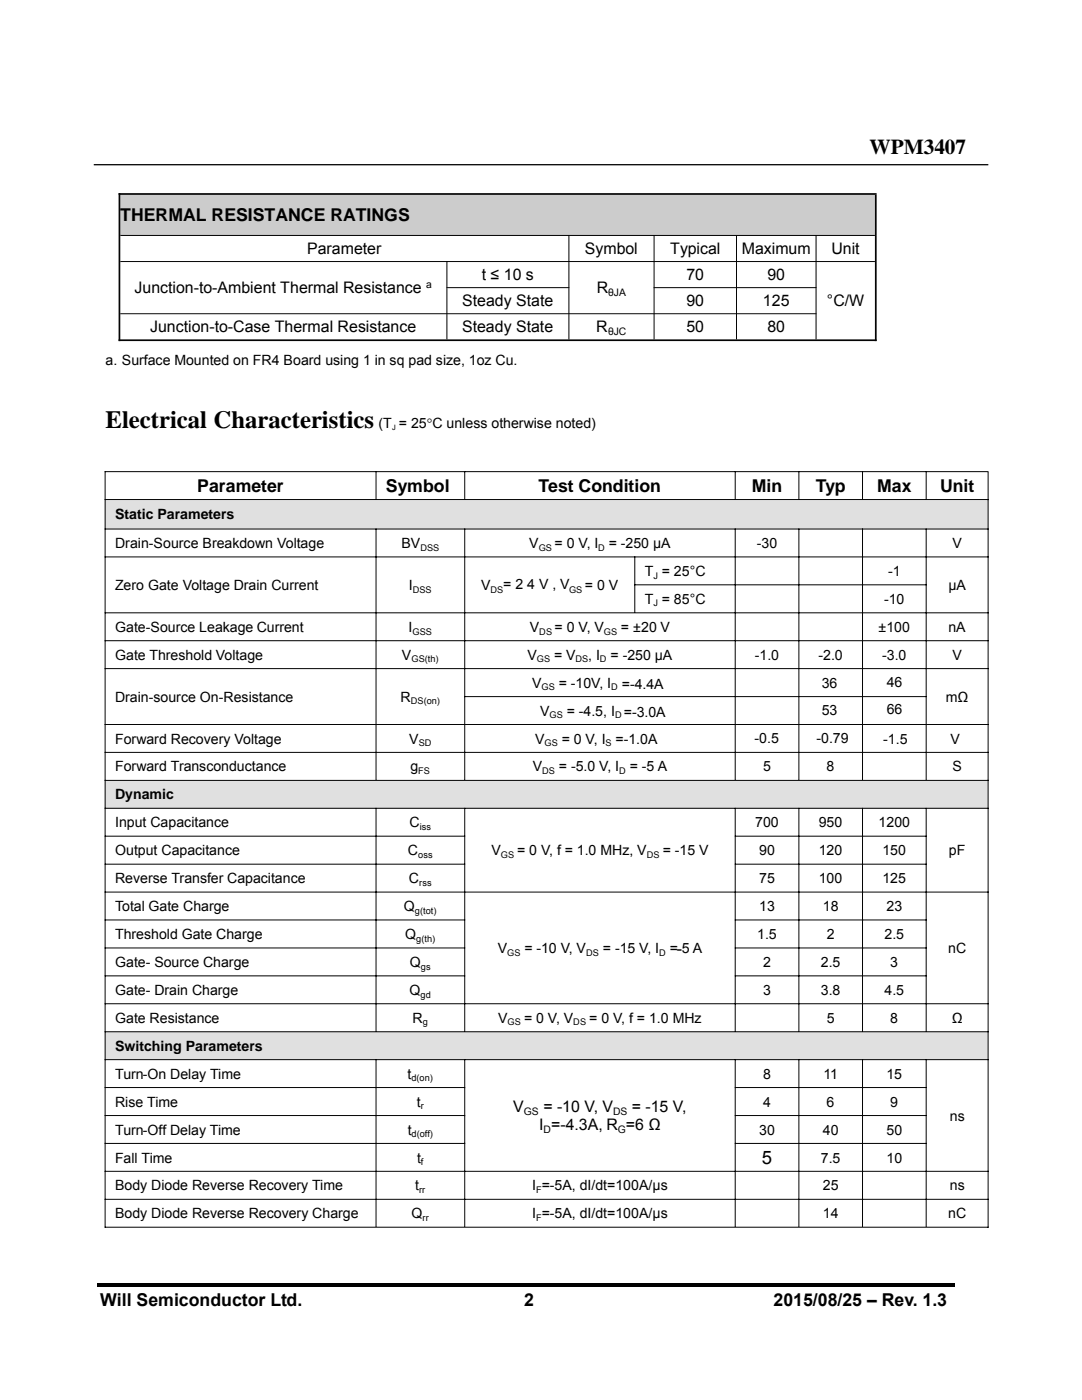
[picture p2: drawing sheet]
<svg xmlns="http://www.w3.org/2000/svg" width="216mm" height="279mm" viewBox="0 0 216 279" stroke-linecap="round" stroke-linejoin="round" font-family="sans-serif">
<defs><g id="words">
<text font-size="4.9" x="21.1" y="85.5">Electrical Characteristics</text>
<text font-size="4.2" x="173.5" y="30.8">WPM3407</text>
<text font-size="3.7" x="152" y="232.3">5</text>
<g font-size="3.5">
<text x="24" y="44.2">THERMAL RESISTANCE RATINGS</text>
<text x="39.4" y="98.2">Parameter</text>
<text x="77" y="98.2">Symbol</text>
<text x="107.5" y="98.2">Test Condition</text>
<text x="150" y="98.2">Min</text>
<text x="162.8" y="98.2">Typ</text>
<text x="175" y="98.2">Max</text>
<text x="187.6" y="98.2">Unit</text>
<text x="135" y="190.4">-</text>
<text x="20" y="260.6">Will Semiconductor Ltd.</text>
<text x="104.6" y="260.6">2</text>
<text x="154.4" y="260.6">2015/08/25 – Rev. 1.3</text>
</g>
<g font-size="3.2">
<text x="61.3" y="50.8">Parameter</text>
<text x="116.7" y="50.8">Symbol</text>
<text x="133.7" y="50.8">Typical</text>
<text x="148" y="50.8">Maximum</text>
<text x="165.9" y="50.8">Unit</text>
<text x="26.8" y="58.5">Junction-to-Ambient Thermal Resistance</text>
<text x="96.1" y="55.9">t ≤ 10 s</text>
<text x="119.1" y="58.5">R</text>
<text x="137" y="55.9">70</text>
<text x="153.1" y="55.9">90</text>
<text x="92.2" y="61.1">Steady State</text>
<text x="137" y="61.1">90</text>
<text x="152.2" y="61.1">125</text>
<text x="165" y="61.1">°C/W</text>
<text x="30" y="66.3">Junction-to-Case Thermal Resistance</text>
<text x="92.2" y="66.3">Steady State</text>
<text x="119" y="66.3">R</text>
<text x="137" y="66.3">50</text>
<text x="153.1" y="66.3">80</text>
<text x="102.4" y="222">V</text>
<text x="108.4" y="222">= -10 V, V</text>
<text x="126.1" y="222">= -15 V,</text>
<text x="107.6" y="225.6">I =-4.3A, R =6 Ω</text>
</g>
<g font-size="2.8">
<text x="21.1" y="72.8">a. Surface Mounted on FR4 Board using 1 in sq pad size, 1oz Cu.</text>
<text x="75.5" y="85.5">(T = 25°C unless otherwise noted)</text>
<text x="23" y="103.7">Static Parameters</text>
<text x="23" y="109.4">Drain-Source Breakdown Voltage</text>
<text x="80.1" y="109.4">BV</text>
<text x="105.6" y="109.4">V</text>
<text x="110.7" y="109.4">= 0 V, I</text>
<text x="121.5" y="109.4">= -250 µA</text>
<text x="151" y="109.4">-30</text>
<text x="190" y="109.4">V</text>
<text x="23" y="117.8">Zero Gate Voltage Drain Current</text>
<text x="81.6" y="117.8">I</text>
<text x="96" y="117.8">V</text>
<text x="100.4" y="117.6">= 2 4 V , V</text>
<text x="116.7" y="117.8">= 0 V</text>
<text x="128.7" y="115">T = 25°C</text>
<text x="177.2" y="115">-1</text>
<text x="189.2" y="117.8">µA</text>
<text x="128.7" y="120.5">T = 85°C</text>
<text x="176.4" y="120.5">-10</text>
<text x="23" y="131.7">Gate Threshold Voltage</text>
<text x="23" y="126.1">Gate-Source Leakage Current</text>
<text x="80.2" y="131.7">V</text>
<text x="81.5" y="126.1">I</text>
<text x="105.2" y="131.7">V</text>
<text x="105.7" y="126.1">V</text>
<text x="110.6" y="131.7">= V</text>
<text x="110.7" y="126.1">= 0 V, V</text>
<text x="117.4" y="131.7">, I</text>
<text x="121.8" y="131.7">= -250 µA</text>
<text x="123.9" y="126.1">= ±20 V</text>
<text x="150.6" y="131.7">-1.0</text>
<text x="163.3" y="131.7">-2.0</text>
<text x="175.3" y="126.1">±100</text>
<text x="176" y="131.7">-3.0</text>
<text x="189.2" y="126.1">nA</text>
<text x="190" y="131.7">V</text>
<text x="106.2" y="137.2">V</text>
<text x="111.5" y="137.2">= -10V, I</text>
<text x="124.1" y="137.6">=-4.4A</text>
<text x="164" y="137.4">36</text>
<text x="176.9" y="137.2">46</text>
<text x="23" y="140">Drain-source On-Resistance</text>
<text x="79.9" y="140">R</text>
<text x="107.8" y="142.8">V</text>
<text x="113.1" y="142.8">= -4.5, I =-3.0A</text>
<text x="164" y="142.7">53</text>
<text x="176.9" y="142.5">66</text>
<text x="188.7" y="140">mΩ</text>
<text x="23" y="148.4">Forward Recovery Voltage</text>
<text x="81.6" y="148.4">V</text>
<text x="106.8" y="148.4">V</text>
<text x="112.1" y="148.4">= 0 V, I</text>
<text x="122.8" y="148.4">=-1.0A</text>
<text x="150.6" y="148.3">-0.5</text>
<text x="162.9" y="148.3">-0.79</text>
<text x="176.2" y="148.5">-1.5</text>
<text x="189.6" y="148.5">V</text>
<text x="23" y="153.9">Forward Transconductance</text>
<text x="81.9" y="153.9">g</text>
<text x="106.3" y="153.9">V</text>
<text x="111.5" y="153.9">= -5.0 V, I</text>
<text x="125.7" y="153.9">= -5 A</text>
<text x="152.2" y="153.9">5</text>
<text x="164.9" y="153.9">8</text>
<text x="190" y="153.9">S</text>
<text x="23" y="159.6">Dynamic</text>
<text x="23" y="165.1">Input Capacitance</text>
<text x="81.7" y="165.1">C</text>
<text x="150.7" y="165.1">700</text>
<text x="163.4" y="165.1">950</text>
<text x="175.3" y="165.1">1200</text>
<text x="23" y="170.7">Output Capacitance</text>
<text x="81.4" y="170.7">C</text>
<text x="98" y="170.7">V</text>
<text x="103.2" y="170.7">= 0 V, f = 1.0 MHz, V</text>
<text x="132.3" y="170.7">= -15 V</text>
<text x="151.5" y="170.7">90</text>
<text x="163.4" y="170.7">120</text>
<text x="176.1" y="170.7">150</text>
<text x="189.3" y="170.7">pF</text>
<text x="23" y="176.3">Reverse Transfer Capacitance</text>
<text x="81.6" y="176.3">C</text>
<text x="151.5" y="176.3">75</text>
<text x="163.4" y="176.3">100</text>
<text x="176.1" y="176.3">125</text>
<text x="23" y="181.8">Total Gate Charge</text>
<text x="80.6" y="181.8">Q</text>
<text x="151.5" y="181.8">13</text>
<text x="164.2" y="181.8">18</text>
<text x="176.9" y="181.8">23</text>
<text x="23" y="187.4">Threshold Gate Charge</text>
<text x="80.9" y="187.4">Q</text>
<text x="99.3" y="190.2">V</text>
<text x="104.6" y="190.2">= -10 V, V</text>
<text x="120.3" y="190.2">= -15 V, I</text>
<text x="133.6" y="190.2">= 5 A</text>
<text x="151.1" y="187.4">1.5</text>
<text x="165" y="187.4">2</text>
<text x="176.5" y="187.4">2.5</text>
<text x="189.2" y="190.2">nC</text>
<text x="23" y="193">Gate- Source Charge</text>
<text x="81.8" y="193">Q</text>
<text x="152.3" y="193">2</text>
<text x="163.8" y="193">2.5</text>
<text x="177.6" y="193">3</text>
<text x="23" y="198.6">Gate- Drain Charge</text>
<text x="81.7" y="198.6">Q</text>
<text x="152.3" y="198.6">3</text>
<text x="163.8" y="198.6">3.8</text>
<text x="176.5" y="198.6">4.5</text>
<text x="23" y="209.7">Switching Parameters</text>
<text x="23" y="204.1">Gate Resistance</text>
<text x="82.3" y="204.1">R</text>
<text x="99.4" y="204.1">V</text>
<text x="104.6" y="204.1">= 0 V, V</text>
<text x="117.6" y="204.1">= 0 V, f = 1.0 MHz</text>
<text x="165" y="204.1">5</text>
<text x="177.7" y="204.1">8</text>
<text x="189.9" y="204.1">Ω</text>
<text x="23" y="215.3">Turn-On Delay Time</text>
<text x="81.3" y="215.3">t</text>
<text x="152.3" y="215.3">8</text>
<text x="164.3" y="215.3">11</text>
<text x="176.9" y="215.3">15</text>
<text x="23" y="220.8">Rise Time</text>
<text x="83.2" y="220.8">t</text>
<text x="152.3" y="220.8">4</text>
<text x="165" y="220.8">6</text>
<text x="177.7" y="220.8">9</text>
<text x="23" y="226.4">Turn-Off Delay Time</text>
<text x="81.3" y="226.4">t</text>
<text x="151.5" y="226.4">30</text>
<text x="164.2" y="226.4">40</text>
<text x="176.9" y="226.4">50</text>
<text x="189.5" y="223.6">ns</text>
<text x="23" y="232">Fall Time</text>
<text x="83.2" y="232">t</text>
<text x="163.8" y="232">7.5</text>
<text x="176.9" y="232">10</text>
<text x="23" y="237.6">Body Diode Reverse Recovery Time</text>
<text x="82.8" y="237.6">t</text>
<text x="106.2" y="237.6">I =-5A, dI/dt=100A/µs</text>
<text x="164.2" y="237.6">25</text>
<text x="189.5" y="237.6">ns</text>
<text x="23" y="243.2">Body Diode Reverse Recovery Charge</text>
<text x="82.1" y="243.2">Q</text>
<text x="106.2" y="243.2">I =-5A, dI/dt=100A/µs</text>
<text x="164.2" y="243.2">14</text>
<text x="189.2" y="243.2">nC</text>
</g>
<g font-size="2.1">
<text x="85" y="57.5">a</text>
<text x="121.4" y="59.1">θJA</text>
<text x="121.3" y="66.9">θJC</text>
<text x="104.5" y="222.5">GS</text>
<text x="108.5" y="226.2">D</text>
<text x="122.3" y="222.5">DS</text>
<text x="123.3" y="226.2">G</text>
</g>
<g font-size="1.8">
<text x="83.9" y="109.9">DSS</text>
<text x="107.5" y="109.9">GS</text>
<text x="119.4" y="109.9">D</text>
<text x="82.4" y="118.3">DSS</text>
<text x="97.9" y="118.3">DS</text>
<text x="113.6" y="118.3">GS</text>
<text x="130.4" y="115.5">J</text>
<text x="130.4" y="121">J</text>
<text x="82.3" y="126.6">GSS</text>
<text x="107.6" y="126.6">DS</text>
<text x="120.5" y="126.6">GS</text>
<text x="82.1" y="132.2">GS(th)</text>
<text x="107.1" y="132.2">GS</text>
<text x="108.1" y="137.8">GS</text>
<text x="114.9" y="132.2">DS</text>
<text x="119.7" y="132.2">D</text>
<text x="122" y="137.8">D</text>
<text x="82" y="140.6">DS(on)</text>
<text x="109.7" y="143.4">GS</text>
<text x="122.7" y="143.4">D</text>
<text x="83.5" y="148.9">SD</text>
<text x="108.7" y="148.9">GS</text>
<text x="120.8" y="148.9">S</text>
<text x="83.5" y="154.5">FS</text>
<text x="108.2" y="154.5">DS</text>
<text x="123.6" y="154.5">D</text>
<text x="83.8" y="165.7">iss</text>
<text x="83.5" y="171.2">oss</text>
<text x="99.9" y="171.2">GS</text>
<text x="129.1" y="171.2">DS</text>
<text x="83.7" y="176.8">rss</text>
<text x="82.8" y="182.4">g(tot)</text>
<text x="83.1" y="187.9">g(th)</text>
<text x="101.2" y="190.7">GS</text>
<text x="116.9" y="190.7">DS</text>
<text x="131.5" y="190.7">D</text>
<text x="84" y="193.5">gs</text>
<text x="83.9" y="199.1">gd</text>
<text x="84.4" y="204.6">g</text>
<text x="101.3" y="204.6">GS</text>
<text x="114.4" y="204.6">DS</text>
<text x="82.1" y="215.8">d(on)</text>
<text x="83.9" y="221.4">r</text>
<text x="82.1" y="227">d(off)</text>
<text x="84" y="232.5">f</text>
<text x="83.6" y="238.1">rr</text>
<text x="107" y="238.1">F</text>
<text x="84.3" y="243.7">rr</text>
<text x="107" y="243.7">F</text>
</g>
<text font-size="1.5" x="78.2" y="85.9">J</text>
</g></defs>
<path d="M18.7 32.9h178.5" fill="none" stroke="#010109" stroke-width=".25"/>
<path d="M18.5 37.3h181v220.9h-181z" fill="#fff"/>
<path d="M24 38.9h150.6v8h-150.6z" fill="#ccc"/>
<path d="M23.7 38.7h151.2M23.8 38.5v29.6M174.8 38.9v29.2M23.7 67.9h151.2" fill="none" stroke="#010109" stroke-width=".34"/>
<path d="M24 47h150.6M24 52.2h150.6M89.1 57.4h24.5M89.2 52.1v15.6M113.5 46.9v20.8M130.4 57.4h32.5M130.5 46.9v20.8M147 46.9v20.8M162.8 46.9v20.8M24 62.6h138.9" fill="none" stroke="#010109" stroke-width=".2"/>
<g fill="#e0e0e0">
<path d="M21.1 99.8h176v5.7h-176z"/>
<path d="M21.1 155.8h176v5.4h-176z"/>
<path d="M21.1 206h176v5.4h-176z"/>
</g>
<g fill="none" stroke="#010109" stroke-width=".2">
<path d="M20.9 94.1h176.4M20.9 99.7h176.4M21 94v151M75 94v5.6M92.7 94v5.6M146.7 94v5.6M159.4 94v5.6M172.1 94v5.6M184.8 94v5.6M197.2 94.2v150.8M20.9 105.6h176.4M20.9 111.1h176.4"/>
<path d="M75 105.5v50.2M92.7 105.5v50.2M126.6 116.7h58.3M126.7 111.1v11.1M146.7 105.5v50.2M159.4 105.5v50.2M172.1 105.5v50.2M184.8 105.5v50.2M20.9 127.9h176.4M20.9 133.4h176.4M20.9 122.3h176.4M92.6 139h92.3"/>
<path d="M20.9 144.6h176.4M20.9 150.2h176.4M20.9 155.7h176.4M20.9 161.3h176.4M20.9 178h176.4M20.9 166.9h71.9M20.9 172.5h71.9M75 161.2v44.6M92.7 161.2v44.6M146.6 166.9h38.3M146.6 172.5h38.3M146.7 161.2v44.6"/>
<path d="M159.4 161.2v44.6M172.1 161.2v44.6M184.8 161.2v44.6M20.9 183.6h71.9M20.9 189.2h71.9M20.9 194.8h71.9M146.6 183.6h38.3M146.6 189.2h38.3M146.6 194.8h38.3M20.9 200.3h176.4M20.9 205.9h176.4M20.9 211.5h176.4"/>
<path d="M20.9 217h71.9M75 211.4v33.4M92.7 211.4v33.4M146.6 217h38.3M146.7 211.4v33.4M159.4 211.4v33.4M172.1 211.4v33.4M184.8 211.4v33.4M20.9 233.8h176.4M20.9 239.4h176.4M20.9 222.6h71.9M20.9 228.2h71.9"/>
<path d="M146.6 222.6h38.3M146.6 228.2h38.3M20.9 244.9h176.4"/>
</g>
<path d="M19.5 256.2h171v.7h-171z" fill="#000"/>
<use href="#words"/>
</svg>
